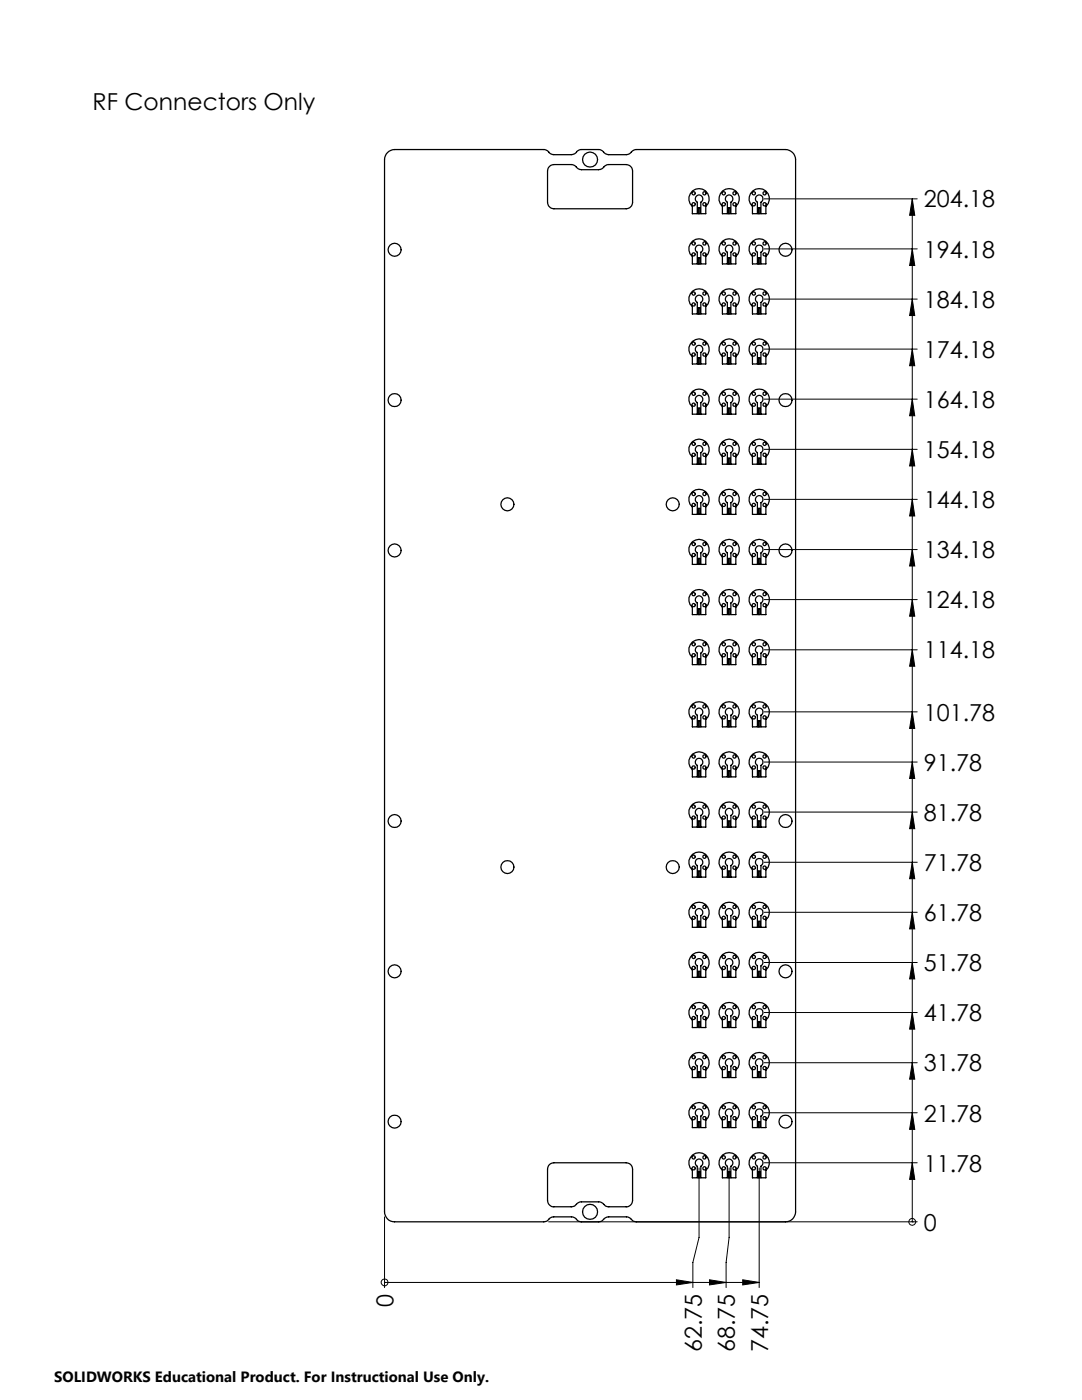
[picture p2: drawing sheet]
<svg xmlns="http://www.w3.org/2000/svg" width="216mm" height="279mm" viewBox="0 0 216 279" stroke-linecap="round" stroke-linejoin="round" font-family="sans-serif">
<defs><g id="words">
<g font-size="4.7">
<text x="18.5" y="21.9">RF Connectors Only</text>
<text x="184.3" y="41.4">204.18</text>
<text x="184.3" y="51.4">194.18</text>
<text x="184.3" y="61.4">184.18</text>
<text x="184.3" y="71.4">174.18</text>
<text x="184.3" y="81.4">164.18</text>
<text x="184.3" y="91.4">154.18</text>
<text x="184.3" y="101.4">144.18</text>
<text x="184.3" y="111.4">134.18</text>
<text x="184.3" y="121.4">124.18</text>
<text x="184.3" y="131.4">114.18</text>
<text x="184.3" y="143.8">101.78</text>
<text x="184.3" y="153.8">91.78</text>
<text x="184.3" y="163.8">81.78</text>
<text x="184.3" y="173.8">71.78</text>
<text x="184.3" y="183.8">61.78</text>
<text x="184.3" y="193.8">51.78</text>
<text x="184.3" y="203.8">41.78</text>
<text x="184.3" y="213.8">31.78</text>
<text x="184.3" y="223.8">21.78</text>
<text x="184.3" y="233.8">11.78</text>
<text x="184.3" y="245.6">0</text>
<text x="78.5" y="260.8" transform="rotate(-90 78.5 260.8)">0</text>
<text x="140" y="269.9" transform="rotate(-90 140 269.9)">62.75</text>
<text x="146.7" y="269.9" transform="rotate(-90 146.7 269.9)">68.75</text>
<text x="153.3" y="269.9" transform="rotate(-90 153.3 269.9)">74.75</text>
</g>
<text font-size="3" x="10.8" y="275.7">SOLIDWORKS Educational Product. For Instructional Use Only.</text>
</g></defs>
<g fill="none" stroke="#000" stroke-width=".2">
<path d="M152.5 39.7h30.5M182 39.7v204.1M182 39.7l.5 3.3h-1zM152.5 59.7h30.5M152.5 49.7h30.5M182 59.7l.5 3.3h-1zM182 49.7l.5 3.3h-1zM152.5 79.7h30.5M152.5 69.7h30.5M182 79.7l.5 3.3h-1zM182 69.7l.5 3.3h-1zM152.5 99.7h30.5"/>
<path d="M152.5 89.7h30.5M182 99.7l.5 3.3h-1zM182 89.7l.5 3.3h-1zM152.5 119.7h30.5M152.5 109.7h30.5M182 119.7l.5 3.3h-1zM182 109.7l.5 3.3h-1zM152.5 129.7h30.5M182 129.7l.5 3.3h-1zM152.5 152.1h30.5M152.5 142.1h30.5M182 152.1l.5 3.3h-1z"/>
<path d="M182 142.1l.5 3.3h-1zM152.5 172.1h30.5M152.5 162.1h30.5M182 172.1l.5 3.3h-1zM182 162.1l.5 3.3h-1zM152.5 192.1h30.5M152.5 182.1h30.5M182 192.1l.5 3.3h-1zM182 182.1l.5 3.3h-1zM152.5 212.1h30.5M152.5 202.1h30.5M182 212.1l.5 3.3h-1z"/>
<path d="M182 202.1l.5 3.3h-1zM139.5 233.1v13.8l-1.2 5.1v5M145.5 233.1v13.8l-.6 5.1v5M151.5 233.1v23.9M152.5 232.1h30.5M152.5 222.1h30.5M182 232.1l.5 3.3h-1zM182 222.1l.5 3.3h-1zM76.7 255.9h.1M76.7 242.9v14.1M76.7 255.9h74.8M109.5 243.8h73.5"/>
<path d="M135 255.4l3.3 .5-3.3 .5zM141.6 255.4l3.3 .5-3.3 .5zM148.2 255.4l3.3 .5-3.3 .5zM182 243.8h.1"/>
<circle cx="76.7" cy="255.9" r=".67"/>
<circle cx="182" cy="243.9" r=".68"/>
</g>
<g fill="#000">
<path d="M182 232.1l.5 3.3h-1zM182 222.1l.5 3.3h-1zM182 212.1l.5 3.3h-1zM182 202.1l.5 3.3h-1zM182 192.1l.5 3.3h-1zM182 182.1l.5 3.3h-1zM182 172.1l.5 3.3h-1zM182 162.1l.5 3.3h-1zM182 152.1l.5 3.3h-1zM182 142.1l.5 3.3h-1zM182 129.7l.5 3.3h-1zM182 119.7l.5 3.3h-1zM182 109.7l.5 3.3h-1zM182 99.7l.5 3.3h-1zM182 89.7l.5 3.3h-1zM182 79.7l.5 3.3h-1zM182 69.7l.5 3.3h-1zM182 59.7l.5 3.3h-1zM182 49.7l.5 3.3h-1zM182 39.7l.5 3.3h-1z"/>
<path d="M135 255.4l3.3 .5-3.3 .5zM141.6 255.4l3.3 .5-3.3 .5zM148.2 255.4l3.3 .5-3.3 .5z"/>
</g>
<g fill="none" stroke="#000" stroke-width=".25">
<path d="M77.3 30.4l.7-.4 .7-.2h29.9l.6 .3 .4 .4 .6 .3h4a1.29 1.29 0 0 0 1-.7l.7-.3h3.7l.5 .3 .7 .6 .4 .1 3.8 .1 .7-.2 .5-.6 .7-.3h29.8a2.05 2.05 0 0 1 2 2.1v210a1.99 1.99 0 0 1-2 1.9h-29.7a2.39 2.39 0 0 1-1.5-.8l-.4-.1h-3.8l-.7 .2-.5 .6-.5 .1h-3.6a2.19 2.19 0 0 1-1.4-.8l-.4-.1h-3.9l-.7 .3a1.13 1.13 0 0 1-1.1 .6h-29.8a1.99 1.99 0 0 1-2-1.9v-210l.2-.8zM109.5 33.4l.3-.3 .7-.3h3.6l.6 .3 1 .7 3.8 .1 .7-.2 .5-.6 .6-.3h3.7a1.33 1.33 0 0 1 1.2 1.3v6.3a1.33 1.33 0 0 1-1.2 1.3h-14.5a1.33 1.33 0 0 1-1.2-1.3v-6.3zM138.2 38.1a2.04 2.04 0 0 1 2.8 .2 2.04 2.04 0 0 1-.2 2.9v1.5h-1v-2.3a.77 .77 0 0 0 .3-1.2 .77 .77 0 0 0-1.2 0 .77 .77 0 0 0 .2 1.2v2.3h-1v-1.5a2.05 2.05 0 0 1 .1-3.1zM144.2 38.1a2.04 2.04 0 0 1 2.8 .2 2.04 2.04 0 0 1-.2 2.9v1.5h-1v-2.3a.77 .77 0 0 0 .3-1.2 .77 .77 0 0 0-1.2 0 .77 .77 0 0 0 .2 1.2v2.3h-1v-1.5a2.05 2.05 0 0 1 .1-3.1zM150.2 38.1a2.03 2.03 0 0 1 2.9 .3 2.03 2.03 0 0 1-.3 2.8v1.5h-1v-2.3a.78 .78 0 0 0 .3-1.2 .78 .78 0 0 0-1.2 0 .78 .78 0 0 0 .2 1.2v2.3h-1v-1.5a2.02 2.02 0 0 1 .1-3.1zM138.2 58.1a2.03 2.03 0 0 1 2.8 .2 2.03 2.03 0 0 1-.2 2.9v1.5h-1v-2.3a.77 .77 0 0 0 .3-1.2 .77 .77 0 0 0-1.2 0 .77 .77 0 0 0 .2 1.2v2.3h-1v-1.5a2.01 2.01 0 0 1 .1-3.1zM138.2 48.1a2.03 2.03 0 0 1 2.8 .2 2.03 2.03 0 0 1-.2 2.9v1.5h-1v-2.4a.76 .76 0 0 0 .3-1.1 .76 .76 0 0 0-1.2 0 .76 .76 0 0 0 .2 1.1v2.4h-1v-1.5a2.01 2.01 0 0 1 .1-3.1zM139.3 41.5h.3v1.2h-.3zM139.3 51.5h.3v1.2h-.3zM144.2 48.1a2.03 2.03 0 0 1 2.8 .2 2.03 2.03 0 0 1-.2 2.9v1.5h-1v-2.4a.76 .76 0 0 0 .3-1.1 .76 .76 0 0 0-1.2 0 .76 .76 0 0 0 .2 1.1v2.4h-1v-1.5a2.01 2.01 0 0 1 .1-3.1zM144.2 58.1a2.03 2.03 0 0 1 2.8 .2 2.03 2.03 0 0 1-.2 2.9v1.5h-1v-2.3a.77 .77 0 0 0 .3-1.2 .77 .77 0 0 0-1.2 0 .77 .77 0 0 0 .2 1.2v2.3h-1v-1.5a2.01 2.01 0 0 1 .1-3.1zM145.3 41.5h.3v1.2h-.3z"/>
<path d="M145.3 51.5h.3v1.2h-.3zM150.2 48.1a2.01 2.01 0 0 1 2.8 .3 2.01 2.01 0 0 1-.2 2.8v1.5h-1v-2.4a.76 .76 0 0 0 .3-1.1 .76 .76 0 0 0-1.2 0 .76 .76 0 0 0 .2 1.1v2.4h-1v-1.5a1.98 1.98 0 0 1 .1-3.1zM150.2 58.1a2.01 2.01 0 0 1 2.8 .2 2.01 2.01 0 0 1-.2 2.9v1.5h-1v-2.3a.78 .78 0 0 0 .3-1.2 .78 .78 0 0 0-1.2 0 .78 .78 0 0 0 .2 1.2v2.3h-1v-1.5a1.98 1.98 0 0 1 .1-3.1zM151.3 41.5h.3v1.2h-.3zM151.3 51.5h.3v1.2h-.3zM138.2 68.1a2.03 2.03 0 0 1 2.8 .2 2.03 2.03 0 0 1-.2 2.9v1.4h-1v-2.3a.76 .76 0 0 0 .3-1.1 .76 .76 0 0 0-1.2 0 .76 .76 0 0 0 .2 1.1v2.3h-1v-1.4a2.01 2.01 0 0 1 .1-3.1zM138.2 78.1a2.03 2.03 0 0 1 2.8 .2 2.03 2.03 0 0 1-.2 2.9v1.5h-1v-2.3a.77 .77 0 0 0 .3-1.2 .77 .77 0 0 0-1.2 0 .77 .77 0 0 0 .2 1.2v2.3h-1v-1.5a2.01 2.01 0 0 1 .1-3.1zM139.3 61.5h.3v1.2h-.3zM139.3 71.4h.3v1.2h-.3zM144.2 68.1a2.03 2.03 0 0 1 2.8 .2 2.03 2.03 0 0 1-.2 2.9v1.4h-1v-2.3a.76 .76 0 0 0 .3-1.1 .76 .76 0 0 0-1.2 0 .76 .76 0 0 0 .2 1.1v2.3h-1v-1.4a2.01 2.01 0 0 1 .1-3.1zM144.2 78.1a2.03 2.03 0 0 1 2.8 .2 2.03 2.03 0 0 1-.2 2.9v1.5h-1v-2.3a.77 .77 0 0 0 .3-1.2 .77 .77 0 0 0-1.2 0 .77 .77 0 0 0 .2 1.2v2.3h-1v-1.5a2.01 2.01 0 0 1 .1-3.1zM145.3 61.5h.3v1.2h-.3z"/>
<path d="M145.3 71.4h.3v1.2h-.3zM150.2 68.1a2.01 2.01 0 0 1 2.8 .3 2.01 2.01 0 0 1-.2 2.8v1.4h-1v-2.3a.76 .76 0 0 0 .3-1.1 .76 .76 0 0 0-1.2 0 .76 .76 0 0 0 .2 1.1v2.3h-1v-1.4a1.98 1.98 0 0 1 .1-3.1zM150.2 78.1a2.01 2.01 0 0 1 2.8 .2 2.01 2.01 0 0 1-.2 2.9v1.5h-1v-2.3a.78 .78 0 0 0 .3-1.2 .78 .78 0 0 0-1.2 0 .78 .78 0 0 0 .2 1.2v2.3h-1v-1.5a1.98 1.98 0 0 1 .1-3.1zM151.3 61.5h.3v1.2h-.3zM151.3 71.4h.3v1.2h-.3zM138.2 88.1a2.03 2.03 0 0 1 2.8 .3 2.03 2.03 0 0 1-.2 2.8v1.4h-1v-2.3a.76 .76 0 0 0 .3-1.1 .76 .76 0 0 0-1.2 0 .76 .76 0 0 0 .2 1.1v2.3h-1v-1.4a2.01 2.01 0 0 1 .1-3.1zM138.2 98.1a2.03 2.03 0 0 1 2.8 .2 2.03 2.03 0 0 1-.2 2.9v1.5h-1v-2.4a.76 .76 0 0 0 .3-1.1 .76 .76 0 0 0-1.2 0 .76 .76 0 0 0 .2 1.1v2.4h-1v-1.5a2.01 2.01 0 0 1 .1-3.1zM139.3 81.5h.3v1.2h-.3zM139.3 91.4h.3v1.2h-.3zM144.2 88.1a2.03 2.03 0 0 1 2.8 .3 2.03 2.03 0 0 1-.2 2.8v1.4h-1v-2.3a.76 .76 0 0 0 .3-1.1 .76 .76 0 0 0-1.2 0 .76 .76 0 0 0 .2 1.1v2.3h-1v-1.4a2.01 2.01 0 0 1 .1-3.1zM144.2 98.1a2.03 2.03 0 0 1 2.8 .2 2.03 2.03 0 0 1-.2 2.9v1.5h-1v-2.4a.76 .76 0 0 0 .3-1.1 .76 .76 0 0 0-1.2 0 .76 .76 0 0 0 .2 1.1v2.4h-1v-1.5a2.01 2.01 0 0 1 .1-3.1zM145.3 81.5h.3v1.2h-.3z"/>
<path d="M145.3 91.4h.3v1.2h-.3zM150.2 88.1a2.01 2.01 0 0 1 2.8 .3 2.01 2.01 0 0 1-.2 2.8v1.4h-1v-2.3a.76 .76 0 0 0 .3-1.1 .76 .76 0 0 0-1.2 0 .76 .76 0 0 0 .2 1.1v2.3h-1v-1.4a1.98 1.98 0 0 1 .1-3.1zM150.2 98.1a2.01 2.01 0 0 1 2.8 .3 2.01 2.01 0 0 1-.2 2.8v1.5h-1v-2.4a.76 .76 0 0 0 .3-1.1 .76 .76 0 0 0-1.2 0 .76 .76 0 0 0 .2 1.1v2.4h-1v-1.5a1.98 1.98 0 0 1 .1-3.1zM151.3 81.5h.3v1.2h-.3zM151.3 91.4h.3v1.2h-.3zM138.2 108.1a2.04 2.04 0 0 1 2.8 .2 2.04 2.04 0 0 1-.2 2.9v1.4h-1v-2.3a.76 .76 0 0 0 .3-1.1 .76 .76 0 0 0-1.2 0 .76 .76 0 0 0 .2 1.1v2.3h-1v-1.4a2.04 2.04 0 0 1 .1-3.1zM138.2 118.1a2.03 2.03 0 0 1 2.8 .2 2.03 2.03 0 0 1-.2 2.9v1.5h-1v-2.4a.76 .76 0 0 0 .3-1.1 .76 .76 0 0 0-1.2 0 .76 .76 0 0 0 .2 1.1v2.4h-1v-1.5a2.01 2.01 0 0 1 .1-3.1zM139.3 101.5h.3v1.2h-.3zM139.3 111.4h.3v1.2h-.3zM144.2 108.1a2.04 2.04 0 0 1 2.8 .2 2.04 2.04 0 0 1-.2 2.9v1.4h-1v-2.3a.76 .76 0 0 0 .3-1.1 .76 .76 0 0 0-1.2 0 .76 .76 0 0 0 .2 1.1v2.3h-1v-1.4a2.04 2.04 0 0 1 .1-3.1zM144.2 118.1a2.03 2.03 0 0 1 2.8 .2 2.03 2.03 0 0 1-.2 2.9v1.5h-1v-2.4a.76 .76 0 0 0 .3-1.1 .76 .76 0 0 0-1.2 0 .76 .76 0 0 0 .2 1.1v2.4h-1v-1.5a2.01 2.01 0 0 1 .1-3.1zM145.3 101.5h.3v1.2h-.3z"/>
<path d="M145.3 111.4h.3v1.2h-.3zM150.2 108.1a2.03 2.03 0 0 1 2.9 .3 2.03 2.03 0 0 1-.3 2.8v1.4h-1v-2.3a.76 .76 0 0 0 .3-1.1 .76 .76 0 0 0-1.2 0 .76 .76 0 0 0 .2 1.1v2.3h-1v-1.4a2.01 2.01 0 0 1 .1-3.1zM150.2 118.1a2.01 2.01 0 0 1 2.8 .3 2.01 2.01 0 0 1-.2 2.8v1.5h-1v-2.4a.76 .76 0 0 0 .3-1.1 .76 .76 0 0 0-1.2 0 .76 .76 0 0 0 .2 1.1v2.4h-1v-1.5a1.98 1.98 0 0 1 .1-3.1zM151.3 101.5h.3v1.2h-.3zM151.3 111.4h.3v1.2h-.3zM138.2 128.1a2.04 2.04 0 0 1 2.8 .2 2.04 2.04 0 0 1-.2 2.9v1.4h-1v-2.2a.76 .76 0 0 0 .3-1.2 .76 .76 0 0 0-1.2 0 .76 .76 0 0 0 .2 1.2v2.2h-1v-1.4a2.04 2.04 0 0 1 .1-3.1zM139.3 121.5h.3v1.2h-.3zM139.3 131.4h.3v1.2h-.3zM144.2 128.1a2.04 2.04 0 0 1 2.8 .2 2.04 2.04 0 0 1-.2 2.9v1.4h-1v-2.2a.76 .76 0 0 0 .3-1.2 .76 .76 0 0 0-1.2 0 .76 .76 0 0 0 .2 1.2v2.2h-1v-1.4a2.04 2.04 0 0 1 .1-3.1zM145.3 121.5h.3v1.2h-.3zM145.3 131.4h.3v1.2h-.3zM150.2 128.1a2.03 2.03 0 0 1 2.9 .3 2.03 2.03 0 0 1-.3 2.8v1.4h-1v-2.2a.76 .76 0 0 0 .3-1.2 .76 .76 0 0 0-1.2 0 .76 .76 0 0 0 .2 1.2v2.2h-1v-1.4a2.01 2.01 0 0 1 .1-3.1z"/>
<path d="M151.3 121.5h.3v1.2h-.3zM151.3 131.4h.3v1.2h-.3zM138.2 140.5a2.03 2.03 0 0 1 2.8 .2 2.03 2.03 0 0 1-.2 2.9v1.5h-1v-2.4a.76 .76 0 0 0 .3-1.1 .76 .76 0 0 0-1.2 0 .76 .76 0 0 0 .2 1.1v2.4h-1v-1.5a2.01 2.01 0 0 1 .1-3.1zM138.2 150.5a2.04 2.04 0 0 1 2.8 .2 2.04 2.04 0 0 1-.2 2.9v1.4h-1v-2.2a.76 .76 0 0 0 .3-1.2 .76 .76 0 0 0-1.2 0 .76 .76 0 0 0 .2 1.2v2.2h-1v-1.4a2.04 2.04 0 0 1 .1-3.1zM139.3 143.9h.3v1.2h-.3zM139.3 153.8h.3v1.2h-.3zM144.2 140.5a2.03 2.03 0 0 1 2.8 .2 2.03 2.03 0 0 1-.2 2.9v1.5h-1v-2.4a.76 .76 0 0 0 .3-1.1 .76 .76 0 0 0-1.2 0 .76 .76 0 0 0 .2 1.1v2.4h-1v-1.5a2.01 2.01 0 0 1 .1-3.1zM144.2 150.5a2.04 2.04 0 0 1 2.8 .2 2.04 2.04 0 0 1-.2 2.9v1.4h-1v-2.2a.76 .76 0 0 0 .3-1.2 .76 .76 0 0 0-1.2 0 .76 .76 0 0 0 .2 1.2v2.2h-1v-1.4a2.04 2.04 0 0 1 .1-3.1zM145.3 143.9h.3v1.2h-.3zM145.3 153.8h.3v1.2h-.3zM150.2 140.5a2.01 2.01 0 0 1 2.8 .3 2.01 2.01 0 0 1-.2 2.8v1.5h-1v-2.4a.76 .76 0 0 0 .3-1.1 .76 .76 0 0 0-1.2 0 .76 .76 0 0 0 .2 1.1v2.4h-1v-1.5a1.98 1.98 0 0 1 .1-3.1zM150.2 150.5a2.03 2.03 0 0 1 2.9 .3 2.03 2.03 0 0 1-.3 2.8v1.4h-1v-2.2a.76 .76 0 0 0 .3-1.2 .76 .76 0 0 0-1.2 0 .76 .76 0 0 0 .2 1.2v2.2h-1v-1.4a2.01 2.01 0 0 1 .1-3.1z"/>
<path d="M151.3 143.9h.3v1.2h-.3zM151.3 153.8h.3v1.2h-.3zM138.2 160.5a2.03 2.03 0 0 1 2.8 .2 2.03 2.03 0 0 1-.2 2.9v1.5h-1v-2.4a.76 .76 0 0 0 .3-1.1 .76 .76 0 0 0-1.2 0 .76 .76 0 0 0 .2 1.1v2.4h-1v-1.5a2.01 2.01 0 0 1 .1-3.1zM138.2 170.5a2.04 2.04 0 0 1 2.8 .2 2.04 2.04 0 0 1-.2 2.9v1.4h-1v-2.2a.76 .76 0 0 0 .3-1.2 .76 .76 0 0 0-1.2 0 .76 .76 0 0 0 .2 1.2v2.2h-1v-1.4a2.05 2.05 0 0 1 .1-3.1zM139.3 163.9h.3v1.2h-.3zM139.3 173.8h.3v1.2h-.3zM144.2 160.5a2.03 2.03 0 0 1 2.8 .2 2.03 2.03 0 0 1-.2 2.9v1.5h-1v-2.4a.76 .76 0 0 0 .3-1.1 .76 .76 0 0 0-1.2 0 .76 .76 0 0 0 .2 1.1v2.4h-1v-1.5a2.01 2.01 0 0 1 .1-3.1zM144.2 170.5a2.04 2.04 0 0 1 2.8 .2 2.04 2.04 0 0 1-.2 2.9v1.4h-1v-2.2a.76 .76 0 0 0 .3-1.2 .76 .76 0 0 0-1.2 0 .76 .76 0 0 0 .2 1.2v2.2h-1v-1.4a2.05 2.05 0 0 1 .1-3.1zM145.3 163.9h.3v1.2h-.3zM145.3 173.8h.3v1.2h-.3zM150.2 160.5a2.01 2.01 0 0 1 2.8 .3 2.01 2.01 0 0 1-.2 2.8v1.5h-1v-2.4a.76 .76 0 0 0 .3-1.1 .76 .76 0 0 0-1.2 0 .76 .76 0 0 0 .2 1.1v2.4h-1v-1.5a1.98 1.98 0 0 1 .1-3.1zM150.2 170.5a2.03 2.03 0 0 1 2.9 .3 2.03 2.03 0 0 1-.3 2.8v1.4h-1v-2.2a.76 .76 0 0 0 .3-1.2 .76 .76 0 0 0-1.2 0 .76 .76 0 0 0 .2 1.2v2.2h-1v-1.4a2.02 2.02 0 0 1 .1-3.1z"/>
<path d="M151.3 163.9h.3v1.2h-.3zM151.3 173.8h.3v1.2h-.3zM138.2 180.5a2.03 2.03 0 0 1 2.8 .2 2.03 2.03 0 0 1-.2 2.9v1.5h-1v-2.4a.76 .76 0 0 0 .3-1.1 .76 .76 0 0 0-1.2 0 .76 .76 0 0 0 .2 1.1v2.4h-1v-1.5a2.01 2.01 0 0 1 .1-3.1zM138.2 190.5a2.04 2.04 0 0 1 2.8 .2 2.04 2.04 0 0 1-.2 2.9v1.5h-1v-2.3a.77 .77 0 0 0 .3-1.2 .77 .77 0 0 0-1.2 0 .77 .77 0 0 0 .2 1.2v2.3h-1v-1.5a2.05 2.05 0 0 1 .1-3.1zM139.3 183.9h.3v1.2h-.3zM139.3 193.9h.3v1.2h-.3zM144.2 180.5a2.03 2.03 0 0 1 2.8 .2 2.03 2.03 0 0 1-.2 2.9v1.5h-1v-2.4a.76 .76 0 0 0 .3-1.1 .76 .76 0 0 0-1.2 0 .76 .76 0 0 0 .2 1.1v2.4h-1v-1.5a2.01 2.01 0 0 1 .1-3.1zM144.2 190.5a2.04 2.04 0 0 1 2.8 .2 2.04 2.04 0 0 1-.2 2.9v1.5h-1v-2.3a.77 .77 0 0 0 .3-1.2 .77 .77 0 0 0-1.2 0 .77 .77 0 0 0 .2 1.2v2.3h-1v-1.5a2.05 2.05 0 0 1 .1-3.1zM145.3 183.9h.3v1.2h-.3zM145.3 193.9h.3v1.2h-.3zM150.2 180.5a2.01 2.01 0 0 1 2.8 .3 2.01 2.01 0 0 1-.2 2.8v1.5h-1v-2.4a.76 .76 0 0 0 .3-1.1 .76 .76 0 0 0-1.2 0 .76 .76 0 0 0 .2 1.1v2.4h-1v-1.5a1.98 1.98 0 0 1 .1-3.1zM150.2 190.5a2.03 2.03 0 0 1 2.9 .3 2.03 2.03 0 0 1-.3 2.8v1.5h-1v-2.3a.78 .78 0 0 0 .3-1.2 .78 .78 0 0 0-1.2 0 .78 .78 0 0 0 .2 1.2v2.3h-1v-1.5a2.02 2.02 0 0 1 .1-3.1z"/>
<path d="M151.3 183.9h.3v1.2h-.3zM151.3 193.9h.3v1.2h-.3zM138.2 200.5a2.03 2.03 0 0 1 2.8 .2 2.03 2.03 0 0 1-.2 2.9v1.5h-1v-2.4a.76 .76 0 0 0 .3-1.1 .76 .76 0 0 0-1.2 0 .76 .76 0 0 0 .2 1.1v2.4h-1v-1.5a2.01 2.01 0 0 1 .1-3.1zM138.2 210.5a2.03 2.03 0 0 1 2.8 .2 2.03 2.03 0 0 1-.2 2.9v1.5h-1v-2.3a.77 .77 0 0 0 .3-1.2 .77 .77 0 0 0-1.2 0 .77 .77 0 0 0 .2 1.2v2.3h-1v-1.5a2.01 2.01 0 0 1 .1-3.1zM139.3 203.9h.3v1.2h-.3zM139.3 213.9h.3v1.2h-.3zM144.2 200.5a2.03 2.03 0 0 1 2.8 .2 2.03 2.03 0 0 1-.2 2.9v1.5h-1v-2.4a.76 .76 0 0 0 .3-1.1 .76 .76 0 0 0-1.2 0 .76 .76 0 0 0 .2 1.1v2.4h-1v-1.5a2.01 2.01 0 0 1 .1-3.1zM144.2 210.5a2.03 2.03 0 0 1 2.8 .2 2.03 2.03 0 0 1-.2 2.9v1.5h-1v-2.3a.77 .77 0 0 0 .3-1.2 .77 .77 0 0 0-1.2 0 .77 .77 0 0 0 .2 1.2v2.3h-1v-1.5a2.01 2.01 0 0 1 .1-3.1zM145.3 203.9h.3v1.2h-.3zM145.3 213.9h.3v1.2h-.3zM150.2 200.5a2.01 2.01 0 0 1 2.8 .3 2.01 2.01 0 0 1-.2 2.8v1.5h-1v-2.4a.76 .76 0 0 0 .3-1.1 .76 .76 0 0 0-1.2 0 .76 .76 0 0 0 .2 1.1v2.4h-1v-1.5a1.98 1.98 0 0 1 .1-3.1zM150.2 210.5a2.01 2.01 0 0 1 2.8 .2 2.01 2.01 0 0 1-.2 2.9v1.5h-1v-2.3a.78 .78 0 0 0 .3-1.2 .78 .78 0 0 0-1.2 0 .78 .78 0 0 0 .2 1.2v2.3h-1v-1.5a1.98 1.98 0 0 1 .1-3.1z"/>
<path d="M151.3 203.9h.3v1.2h-.3zM151.3 213.9h.3v1.2h-.3zM109.6 232.4l.9-.3h14.5a1.26 1.26 0 0 1 1.2 1.2v6.3a1.26 1.26 0 0 1-1.2 1.2h-3.5a2.39 2.39 0 0 1-1.5-.8l-.4-.1h-3.7l-.9 .4a1.15 1.15 0 0 1-1 .5h-3.5a1.26 1.26 0 0 1-1.2-1.2v-6.3zM138.2 220.5a2.03 2.03 0 0 1 2.8 .2 2.03 2.03 0 0 1-.2 2.9v1.4h-1v-2.3a.76 .76 0 0 0 .3-1.1 .76 .76 0 0 0-1.2 0 .76 .76 0 0 0 .2 1.1v2.3h-1v-1.4a2.01 2.01 0 0 1 .1-3.1zM138.2 230.5a2.03 2.03 0 0 1 2.8 .2 2.03 2.03 0 0 1-.2 2.9v1.5h-1v-2.3a.77 .77 0 0 0 .3-1.2 .77 .77 0 0 0-1.2 0 .77 .77 0 0 0 .2 1.2v2.3h-1v-1.5a2.01 2.01 0 0 1 .1-3.1zM139.3 223.8h.3v1.2h-.3zM139.3 233.9h.3v1.2h-.3zM144.2 220.5a2.03 2.03 0 0 1 2.8 .2 2.03 2.03 0 0 1-.2 2.9v1.4h-1v-2.3a.76 .76 0 0 0 .3-1.1 .76 .76 0 0 0-1.2 0 .76 .76 0 0 0 .2 1.1v2.3h-1v-1.4a2.01 2.01 0 0 1 .1-3.1zM144.2 230.5a2.03 2.03 0 0 1 2.8 .2 2.03 2.03 0 0 1-.2 2.9v1.5h-1v-2.3a.77 .77 0 0 0 .3-1.2 .77 .77 0 0 0-1.2 0 .77 .77 0 0 0 .2 1.2v2.3h-1v-1.5a2.01 2.01 0 0 1 .1-3.1zM145.3 223.8h.3v1.2h-.3zM145.3 233.9h.3v1.2h-.3zM150.2 220.5a2.01 2.01 0 0 1 2.8 .3 2.01 2.01 0 0 1-.2 2.8v1.4h-1v-2.3a.76 .76 0 0 0 .3-1.1 .76 .76 0 0 0-1.2 0 .76 .76 0 0 0 .2 1.1v2.3h-1v-1.4a1.98 1.98 0 0 1 .1-3.1z"/>
<path d="M150.2 230.5a2.01 2.01 0 0 1 2.8 .2 2.01 2.01 0 0 1-.2 2.9v1.5h-1v-2.3a.78 .78 0 0 0 .3-1.2 .78 .78 0 0 0-1.2 0 .78 .78 0 0 0 .2 1.2v2.3h-1v-1.5a1.98 1.98 0 0 1 .1-3.1zM151.3 223.8h.3v1.2h-.3zM151.3 233.9h.3v1.2h-.3z"/>
<circle cx="117.7" cy="31.9" r="1.5"/>
<circle cx="138.4" cy="38.6" r=".32"/>
<circle cx="140.6" cy="38.6" r=".33"/>
<circle cx="144.4" cy="38.6" r=".33"/>
<circle cx="146.6" cy="38.6" r=".33"/>
<circle cx="150.4" cy="38.6" r=".33"/>
<circle cx="152.6" cy="38.6" r=".33"/>
<circle cx="78.7" cy="49.8" r="1.3"/>
<circle cx="138.4" cy="40.8" r=".32"/>
<circle cx="138.4" cy="48.6" r=".32"/>
<circle cx="138.4" cy="58.6" r=".32"/>
<circle cx="138.4" cy="50.8" r=".31"/>
<circle cx="140.6" cy="58.6" r=".33"/>
<circle cx="140.6" cy="40.8" r=".33"/>
<circle cx="140.6" cy="48.6" r=".33"/>
<circle cx="140.6" cy="50.8" r=".32"/>
<circle cx="144.4" cy="58.6" r=".33"/>
<circle cx="144.4" cy="40.8" r=".33"/>
<circle cx="144.4" cy="48.6" r=".33"/>
<circle cx="144.4" cy="50.8" r=".32"/>
<circle cx="146.6" cy="58.6" r=".33"/>
<circle cx="146.6" cy="40.8" r=".33"/>
<circle cx="146.6" cy="48.6" r=".33"/>
<circle cx="146.6" cy="50.8" r=".32"/>
<circle cx="150.4" cy="58.6" r=".33"/>
<circle cx="150.4" cy="40.8" r=".33"/>
<circle cx="150.4" cy="48.6" r=".33"/>
<circle cx="150.4" cy="50.8" r=".32"/>
<circle cx="152.6" cy="58.6" r=".33"/>
<circle cx="152.6" cy="40.8" r=".33"/>
<circle cx="152.6" cy="48.6" r=".33"/>
<circle cx="152.6" cy="50.8" r=".32"/>
<circle cx="156.7" cy="49.8" r="1.3"/>
<circle cx="78.7" cy="79.8" r="1.31"/>
<circle cx="138.4" cy="60.8" r=".32"/>
<circle cx="138.4" cy="78.6" r=".32"/>
<circle cx="138.4" cy="70.7" r=".32"/>
<circle cx="138.4" cy="68.6" r=".31"/>
<circle cx="140.6" cy="78.6" r=".33"/>
<circle cx="140.6" cy="70.8" r=".33"/>
<circle cx="140.6" cy="60.8" r=".33"/>
<circle cx="140.6" cy="68.6" r=".32"/>
<circle cx="144.4" cy="78.6" r=".33"/>
<circle cx="144.4" cy="70.8" r=".33"/>
<circle cx="144.4" cy="60.8" r=".33"/>
<circle cx="144.4" cy="68.6" r=".32"/>
<circle cx="146.6" cy="78.6" r=".33"/>
<circle cx="146.6" cy="70.8" r=".33"/>
<circle cx="146.6" cy="60.8" r=".33"/>
<circle cx="146.6" cy="68.6" r=".32"/>
<circle cx="150.4" cy="78.6" r=".33"/>
<circle cx="150.4" cy="70.8" r=".33"/>
<circle cx="150.4" cy="60.8" r=".33"/>
<circle cx="150.4" cy="68.6" r=".32"/>
<circle cx="152.6" cy="78.6" r=".33"/>
<circle cx="152.6" cy="70.8" r=".33"/>
<circle cx="152.6" cy="60.8" r=".33"/>
<circle cx="152.6" cy="68.6" r=".32"/>
<circle cx="156.7" cy="79.8" r="1.31"/>
<circle cx="138.4" cy="98.6" r=".32"/>
<circle cx="138.4" cy="80.8" r=".32"/>
<circle cx="138.4" cy="90.7" r=".32"/>
<circle cx="138.4" cy="88.6" r=".31"/>
<circle cx="140.6" cy="90.8" r=".33"/>
<circle cx="140.6" cy="80.8" r=".33"/>
<circle cx="140.6" cy="98.6" r=".33"/>
<circle cx="140.6" cy="88.6" r=".32"/>
<circle cx="144.4" cy="90.8" r=".33"/>
<circle cx="144.4" cy="98.6" r=".33"/>
<circle cx="144.4" cy="80.8" r=".33"/>
<circle cx="144.4" cy="88.6" r=".32"/>
<circle cx="146.6" cy="90.8" r=".33"/>
<circle cx="146.6" cy="80.8" r=".33"/>
<circle cx="146.6" cy="98.6" r=".33"/>
<circle cx="146.6" cy="88.6" r=".32"/>
<circle cx="150.4" cy="90.8" r=".33"/>
<circle cx="150.4" cy="80.8" r=".33"/>
<circle cx="150.4" cy="98.6" r=".33"/>
<circle cx="150.4" cy="88.6" r=".32"/>
<circle cx="152.6" cy="90.8" r=".33"/>
<circle cx="152.6" cy="80.8" r=".33"/>
<circle cx="152.6" cy="98.6" r=".33"/>
<circle cx="152.6" cy="88.6" r=".32"/>
<circle cx="78.7" cy="109.9" r="1.3"/>
<circle cx="101.3" cy="100.6" r="1.3"/>
<circle cx="134.2" cy="100.6" r="1.3"/>
<circle cx="138.4" cy="100.8" r=".32"/>
<circle cx="138.4" cy="118.6" r=".32"/>
<circle cx="138.4" cy="110.8" r=".32"/>
<circle cx="138.4" cy="108.6" r=".31"/>
<circle cx="140.6" cy="110.8" r=".33"/>
<circle cx="140.6" cy="118.6" r=".33"/>
<circle cx="140.6" cy="100.8" r=".33"/>
<circle cx="140.6" cy="108.6" r=".32"/>
<circle cx="144.4" cy="110.8" r=".33"/>
<circle cx="144.4" cy="118.6" r=".33"/>
<circle cx="144.4" cy="100.8" r=".33"/>
<circle cx="144.4" cy="108.6" r=".32"/>
<circle cx="146.6" cy="110.8" r=".33"/>
<circle cx="146.6" cy="118.6" r=".33"/>
<circle cx="146.6" cy="100.8" r=".33"/>
<circle cx="146.6" cy="108.6" r=".32"/>
<circle cx="150.4" cy="110.8" r=".33"/>
<circle cx="150.4" cy="118.6" r=".33"/>
<circle cx="150.4" cy="100.8" r=".33"/>
<circle cx="150.4" cy="108.6" r=".32"/>
<circle cx="152.6" cy="110.8" r=".33"/>
<circle cx="152.6" cy="118.6" r=".33"/>
<circle cx="152.6" cy="100.8" r=".33"/>
<circle cx="152.6" cy="108.6" r=".32"/>
<circle cx="156.7" cy="109.9" r="1.3"/>
<circle cx="138.4" cy="120.8" r=".32"/>
<circle cx="138.4" cy="130.8" r=".32"/>
<circle cx="138.4" cy="128.6" r=".32"/>
<circle cx="140.6" cy="128.6" r=".33"/>
<circle cx="140.6" cy="130.8" r=".33"/>
<circle cx="140.6" cy="120.8" r=".33"/>
<circle cx="144.4" cy="128.6" r=".33"/>
<circle cx="144.4" cy="130.8" r=".33"/>
<circle cx="144.4" cy="120.8" r=".33"/>
<circle cx="146.6" cy="128.6" r=".33"/>
<circle cx="146.6" cy="130.8" r=".33"/>
<circle cx="146.6" cy="120.8" r=".33"/>
<circle cx="150.4" cy="128.6" r=".33"/>
<circle cx="150.4" cy="130.8" r=".33"/>
<circle cx="150.4" cy="120.8" r=".33"/>
<circle cx="152.6" cy="130.8" r=".33"/>
<circle cx="152.6" cy="128.6" r=".33"/>
<circle cx="152.6" cy="120.8" r=".33"/>
<circle cx="138.4" cy="141" r=".32"/>
<circle cx="138.4" cy="143.2" r=".32"/>
<circle cx="138.4" cy="153.2" r=".32"/>
<circle cx="138.4" cy="151" r=".32"/>
<circle cx="140.6" cy="153.2" r=".33"/>
<circle cx="140.6" cy="151" r=".33"/>
<circle cx="140.6" cy="141" r=".33"/>
<circle cx="140.6" cy="143.2" r=".33"/>
<circle cx="144.4" cy="153.2" r=".33"/>
<circle cx="144.4" cy="151" r=".33"/>
<circle cx="144.4" cy="141" r=".33"/>
<circle cx="144.4" cy="143.2" r=".33"/>
<circle cx="146.6" cy="153.2" r=".33"/>
<circle cx="146.6" cy="151" r=".33"/>
<circle cx="146.6" cy="141" r=".33"/>
<circle cx="146.6" cy="143.2" r=".33"/>
<circle cx="150.4" cy="153.2" r=".33"/>
<circle cx="150.4" cy="151" r=".33"/>
<circle cx="150.4" cy="141" r=".33"/>
<circle cx="150.4" cy="143.2" r=".33"/>
<circle cx="152.6" cy="153.2" r=".33"/>
<circle cx="152.6" cy="151" r=".33"/>
<circle cx="152.6" cy="141" r=".33"/>
<circle cx="152.6" cy="143.2" r=".33"/>
<circle cx="78.7" cy="163.9" r="1.3"/>
<circle cx="101.3" cy="173" r="1.3"/>
<circle cx="134.2" cy="173" r="1.3"/>
<circle cx="138.4" cy="161" r=".32"/>
<circle cx="138.4" cy="173.2" r=".32"/>
<circle cx="138.4" cy="171" r=".32"/>
<circle cx="138.4" cy="163.2" r=".31"/>
<circle cx="140.6" cy="171" r=".33"/>
<circle cx="140.6" cy="173.2" r=".33"/>
<circle cx="140.6" cy="161" r=".33"/>
<circle cx="140.6" cy="163.2" r=".32"/>
<circle cx="144.4" cy="171" r=".33"/>
<circle cx="144.4" cy="173.2" r=".33"/>
<circle cx="144.4" cy="161" r=".33"/>
<circle cx="144.4" cy="163.2" r=".32"/>
<circle cx="146.6" cy="171" r=".33"/>
<circle cx="146.6" cy="173.2" r=".33"/>
<circle cx="146.6" cy="161" r=".33"/>
<circle cx="146.6" cy="163.2" r=".32"/>
<circle cx="150.4" cy="173.2" r=".33"/>
<circle cx="150.4" cy="171" r=".33"/>
<circle cx="150.4" cy="161" r=".33"/>
<circle cx="150.4" cy="163.2" r=".32"/>
<circle cx="152.6" cy="173.2" r=".33"/>
<circle cx="152.6" cy="171" r=".33"/>
<circle cx="152.6" cy="161" r=".33"/>
<circle cx="152.6" cy="163.2" r=".32"/>
<circle cx="156.7" cy="163.9" r="1.3"/>
<circle cx="78.7" cy="193.9" r="1.3"/>
<circle cx="138.4" cy="193.2" r=".32"/>
<circle cx="138.4" cy="181" r=".32"/>
<circle cx="138.4" cy="191" r=".32"/>
<circle cx="138.4" cy="183.2" r=".31"/>
<circle cx="140.6" cy="191" r=".33"/>
<circle cx="140.6" cy="193.2" r=".33"/>
<circle cx="140.6" cy="181" r=".33"/>
<circle cx="140.6" cy="183.2" r=".32"/>
<circle cx="144.4" cy="191" r=".33"/>
<circle cx="144.4" cy="193.2" r=".33"/>
<circle cx="144.4" cy="181" r=".33"/>
<circle cx="144.4" cy="183.2" r=".32"/>
<circle cx="146.6" cy="191" r=".33"/>
<circle cx="146.6" cy="193.2" r=".33"/>
<circle cx="146.6" cy="181" r=".33"/>
<circle cx="146.6" cy="183.2" r=".32"/>
<circle cx="150.4" cy="191" r=".33"/>
<circle cx="150.4" cy="193.2" r=".33"/>
<circle cx="150.4" cy="181" r=".33"/>
<circle cx="150.4" cy="183.2" r=".32"/>
<circle cx="152.6" cy="191" r=".33"/>
<circle cx="152.6" cy="193.2" r=".33"/>
<circle cx="152.6" cy="181" r=".33"/>
<circle cx="152.6" cy="183.2" r=".32"/>
<circle cx="156.7" cy="193.9" r="1.3"/>
<circle cx="138.4" cy="213.2" r=".32"/>
<circle cx="138.4" cy="201" r=".32"/>
<circle cx="138.4" cy="211" r=".32"/>
<circle cx="138.4" cy="203.2" r=".31"/>
<circle cx="140.6" cy="211" r=".33"/>
<circle cx="140.6" cy="201" r=".33"/>
<circle cx="140.6" cy="213.2" r=".33"/>
<circle cx="140.6" cy="203.2" r=".32"/>
<circle cx="144.4" cy="211" r=".33"/>
<circle cx="144.4" cy="213.2" r=".33"/>
<circle cx="144.4" cy="201" r=".33"/>
<circle cx="144.4" cy="203.2" r=".32"/>
<circle cx="146.6" cy="211" r=".33"/>
<circle cx="146.6" cy="201" r=".33"/>
<circle cx="146.6" cy="213.2" r=".33"/>
<circle cx="146.6" cy="203.2" r=".32"/>
<circle cx="150.4" cy="211" r=".33"/>
<circle cx="150.4" cy="201" r=".33"/>
<circle cx="150.4" cy="213.2" r=".33"/>
<circle cx="150.4" cy="203.2" r=".32"/>
<circle cx="152.6" cy="211" r=".33"/>
<circle cx="152.6" cy="201" r=".33"/>
<circle cx="152.6" cy="213.2" r=".33"/>
<circle cx="152.6" cy="203.2" r=".32"/>
<circle cx="78.7" cy="223.8" r="1.3"/>
<circle cx="138.4" cy="233.2" r=".32"/>
<circle cx="138.4" cy="231" r=".32"/>
<circle cx="138.4" cy="223.1" r=".32"/>
<circle cx="138.4" cy="221" r=".31"/>
<circle cx="140.6" cy="231" r=".33"/>
<circle cx="140.6" cy="223.2" r=".33"/>
<circle cx="140.6" cy="233.2" r=".33"/>
<circle cx="140.6" cy="221" r=".32"/>
<circle cx="144.4" cy="231" r=".33"/>
<circle cx="144.4" cy="223.2" r=".33"/>
<circle cx="144.4" cy="233.2" r=".33"/>
<circle cx="144.4" cy="221" r=".32"/>
<circle cx="146.6" cy="231" r=".33"/>
<circle cx="146.6" cy="223.2" r=".33"/>
<circle cx="146.6" cy="233.2" r=".33"/>
<circle cx="146.6" cy="221" r=".32"/>
<circle cx="150.4" cy="231" r=".33"/>
<circle cx="150.4" cy="223.2" r=".33"/>
<circle cx="150.4" cy="233.2" r=".33"/>
<circle cx="150.4" cy="221" r=".32"/>
<circle cx="152.6" cy="231" r=".33"/>
<circle cx="152.6" cy="223.2" r=".33"/>
<circle cx="152.6" cy="233.2" r=".33"/>
<circle cx="152.6" cy="221" r=".32"/>
<circle cx="156.7" cy="223.8" r="1.3"/>
<circle cx="117.7" cy="241.9" r="1.5"/>
</g>
<use href="#words"/>
</svg>
